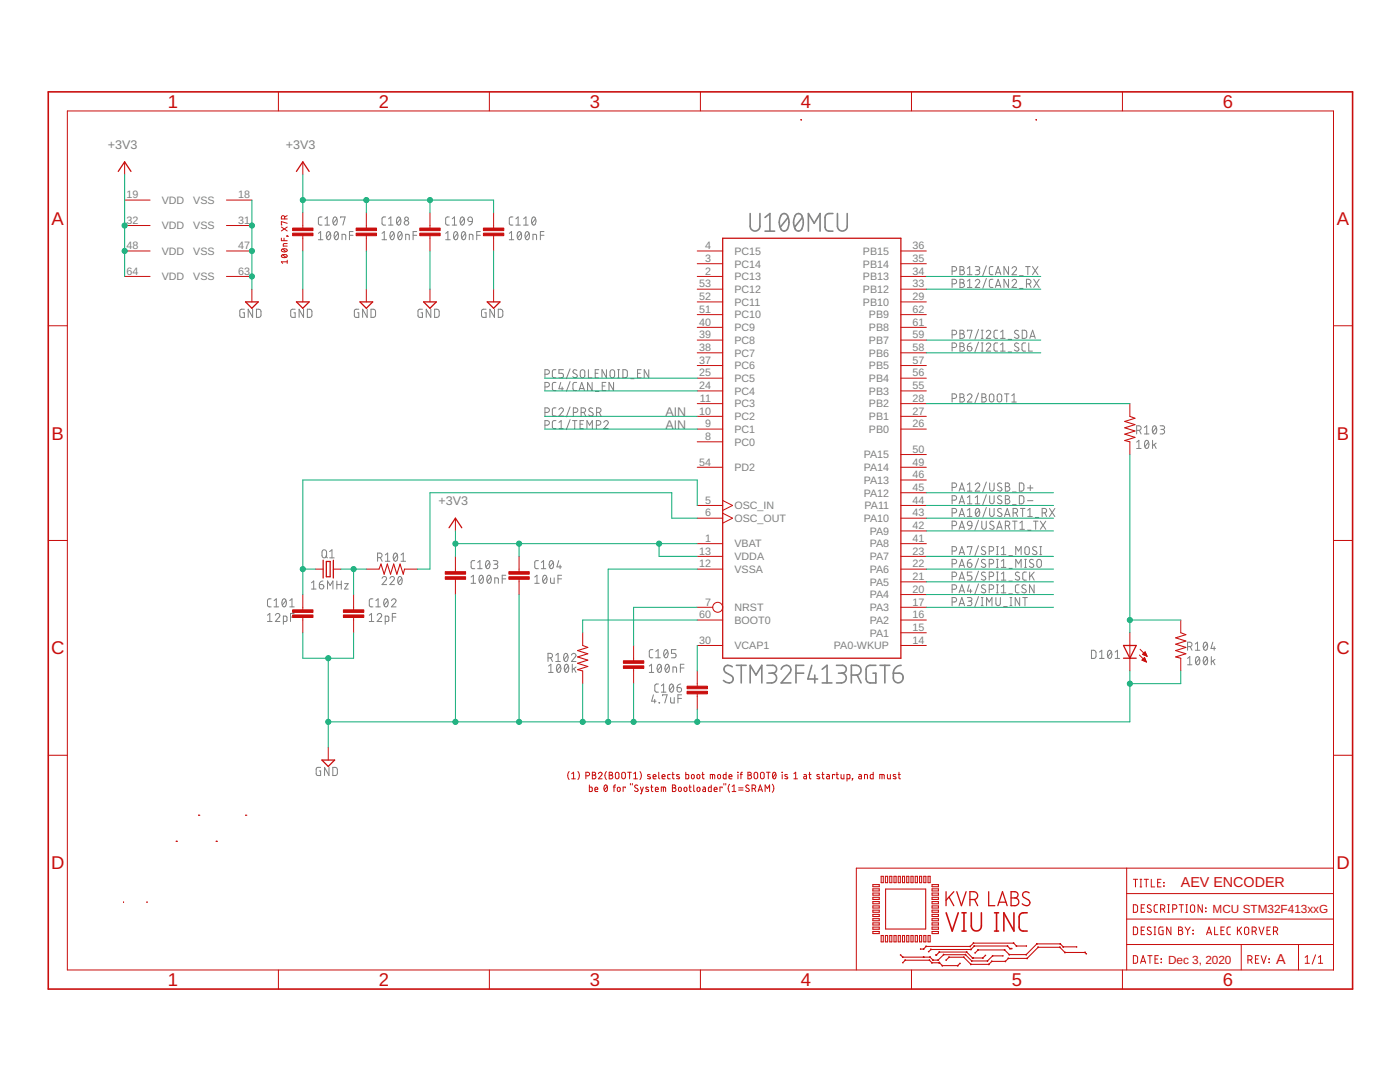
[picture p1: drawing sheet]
<svg xmlns="http://www.w3.org/2000/svg" width="279mm" height="216mm" viewBox="0 0 279 216" stroke-linecap="round" stroke-linejoin="round" font-family="sans-serif">
<defs><g id="words">
<g font-size="3.7" fill="#c90d0c">
<text x="33.5" y="21.5">1</text>
<text x="75.6" y="21.5">2</text>
<text x="117.7" y="21.5">3</text>
<text x="159.8" y="21.5">4</text>
<text x="201.9" y="21.5">5</text>
<text x="244.1" y="21.5">6</text>
<text x="10.3" y="44.9">A</text>
<text x="266.8" y="44.9">A</text>
<text x="10.3" y="87.7">B</text>
<text x="266.8" y="87.7">B</text>
<text x="10.2" y="130.6">C</text>
<text x="266.7" y="130.6">C</text>
<text x="10.2" y="173.4">D</text>
<text x="266.7" y="173.4">D</text>
<text x="33.5" y="196.7">1</text>
<text x="75.6" y="196.7">2</text>
<text x="117.7" y="196.7">3</text>
<text x="159.8" y="196.7">4</text>
<text x="201.9" y="196.7">5</text>
<text x="244.1" y="196.7">6</text>
</g>
<g font-size="2.9" fill="#c90d0c">
<text x="235.7" y="177">AEV ENCODER</text>
<text x="254.7" y="192.3">A</text>
</g>
<g font-size="2.5" fill="#808080">
<text x="21.5" y="29.8">+3V3</text>
<text x="57.1" y="29.8">+3V3</text>
<text x="132.8" y="83.1">AIN</text>
<text x="132.8" y="85.6">AIN</text>
<text x="87.5" y="100.9">+3V3</text>
</g>
<g font-size="2.3" fill="#c90d0c">
<text x="242" y="182.1">MCU STM32F413xxG</text>
<text x="233.1" y="192.3">Dec 3, 2020</text>
</g>
<g font-size="2.1" fill="#808080">
<text x="25.2" y="39.6">19</text>
<text x="32.3" y="40.7">VDD</text>
<text x="38.6" y="40.7">VSS</text>
<text x="47.5" y="39.6">18</text>
<text x="25.2" y="44.6">32</text>
<text x="32.3" y="45.8">VDD</text>
<text x="38.6" y="45.8">VSS</text>
<text x="47.5" y="44.6">31</text>
<text x="25.2" y="49.7">48</text>
<text x="32.3" y="50.8">VDD</text>
<text x="38.6" y="50.8">VSS</text>
<text x="47.5" y="49.7">47</text>
<text x="140.7" y="52.3">3</text>
<text x="140.7" y="49.7">4</text>
<text x="146.6" y="53.4">PC14</text>
<text x="146.6" y="50.8">PC15</text>
<text x="172.2" y="53.4">PB14</text>
<text x="172.2" y="50.8">PB15</text>
<text x="182.1" y="52.3">35</text>
<text x="182.1" y="49.7">36</text>
<text x="25.2" y="54.8">64</text>
<text x="32.3" y="55.9">VDD</text>
<text x="38.6" y="55.9">VSS</text>
<text x="47.5" y="54.8">63</text>
<text x="139.5" y="59.9">52</text>
<text x="139.5" y="57.3">53</text>
<text x="140.7" y="54.8">2</text>
<text x="146.6" y="55.9">PC13</text>
<text x="146.6" y="58.5">PC12</text>
<text x="172.2" y="58.5">PB12</text>
<text x="172.2" y="55.9">PB13</text>
<text x="182.1" y="59.9">29</text>
<text x="182.1" y="57.3">33</text>
<text x="182.1" y="54.8">34</text>
<text x="139.5" y="65">40</text>
<text x="139.5" y="62.4">51</text>
<text x="146.6" y="63.5">PC10</text>
<text x="146.6" y="61">PC11</text>
<text x="172.2" y="61">PB10</text>
<text x="173.4" y="63.5">PB9</text>
<text x="182.1" y="65">61</text>
<text x="182.1" y="62.4">62</text>
<text x="139.5" y="70">38</text>
<text x="139.5" y="67.5">39</text>
<text x="146.6" y="71.2">PC7</text>
<text x="146.6" y="68.6">PC8</text>
<text x="146.6" y="66.1">PC9</text>
<text x="173.4" y="71.2">PB6</text>
<text x="173.4" y="68.6">PB7</text>
<text x="173.4" y="66.1">PB8</text>
<text x="182.1" y="70">58</text>
<text x="182.1" y="67.5">59</text>
<text x="139.5" y="77.7">24</text>
<text x="139.5" y="75.1">25</text>
<text x="139.5" y="72.6">37</text>
<text x="146.6" y="76.2">PC5</text>
<text x="146.6" y="73.7">PC6</text>
<text x="173.4" y="76.2">PB4</text>
<text x="173.4" y="73.7">PB5</text>
<text x="182.1" y="77.7">55</text>
<text x="182.1" y="75.1">56</text>
<text x="182.1" y="72.6">57</text>
<text x="139.5" y="82.7">10</text>
<text x="139.7" y="80.2">11</text>
<text x="146.6" y="83.8">PC2</text>
<text x="146.6" y="81.3">PC3</text>
<text x="146.6" y="78.8">PC4</text>
<text x="173.4" y="83.8">PB1</text>
<text x="173.4" y="81.3">PB2</text>
<text x="173.4" y="78.8">PB3</text>
<text x="182.1" y="82.7">27</text>
<text x="182.1" y="80.2">28</text>
<text x="140.7" y="87.8">8</text>
<text x="140.7" y="85.3">9</text>
<text x="146.6" y="88.9">PC0</text>
<text x="146.6" y="86.4">PC1</text>
<text x="173.4" y="86.4">PB0</text>
<text x="182.1" y="85.3">26</text>
<text x="139.5" y="92.9">54</text>
<text x="146.6" y="94">PD2</text>
<text x="172.4" y="94">PA14</text>
<text x="172.4" y="91.5">PA15</text>
<text x="182.1" y="95.4">46</text>
<text x="182.1" y="92.9">49</text>
<text x="182.1" y="90.3">50</text>
<text x="140.7" y="100.5">5</text>
<text x="146.6" y="101.6">OSC_IN</text>
<text x="172.4" y="96.5">PA13</text>
<text x="172.4" y="99.1">PA12</text>
<text x="172.5" y="101.6">PA11</text>
<text x="182.1" y="100.5">44</text>
<text x="182.1" y="98">45</text>
<text x="140.7" y="103">6</text>
<text x="146.6" y="104.2">OSC_OUT</text>
<text x="172.4" y="104.2">PA10</text>
<text x="173.6" y="106.7">PA9</text>
<text x="182.1" y="105.6">42</text>
<text x="182.1" y="103">43</text>
<text x="139.5" y="110.7">13</text>
<text x="139.5" y="113.2">12</text>
<text x="140.7" y="108.1">1</text>
<text x="146.6" y="111.8">VDDA</text>
<text x="146.6" y="109.2">VBAT</text>
<text x="173.6" y="111.8">PA7</text>
<text x="173.6" y="109.2">PA8</text>
<text x="182.1" y="113.2">22</text>
<text x="182.1" y="110.7">23</text>
<text x="182.1" y="108.1">41</text>
<text x="146.6" y="114.3">VSSA</text>
<text x="173.6" y="119.4">PA4</text>
<text x="173.6" y="116.9">PA5</text>
<text x="173.6" y="114.3">PA6</text>
<text x="182.1" y="118.3">20</text>
<text x="182.1" y="115.7">21</text>
<text x="139.5" y="123.4">60</text>
<text x="140.7" y="120.8">7</text>
<text x="146.6" y="124.5">BOOT0</text>
<text x="146.6" y="121.9">NRST</text>
<text x="173.6" y="124.5">PA2</text>
<text x="173.6" y="121.9">PA3</text>
<text x="182.1" y="125.9">15</text>
<text x="182.1" y="123.4">16</text>
<text x="182.1" y="120.8">17</text>
<text x="139.5" y="128.4">30</text>
<text x="146.6" y="129.6">VCAP1</text>
<text x="166.4" y="129.6">PA0-WKUP</text>
<text x="173.6" y="127">PA1</text>
<text x="182.1" y="128.4">14</text>
</g>
</g></defs>
<g fill="none" stroke="#808080" stroke-width=".2">
<path d="M63.5 46.6l.5-.4v1.6M63.5 47.8h1M64.3 43.3l-.7 .1-.1 .3 .1 1 .2 .2h.5M64.9 44.9h.9M64.9 43.7l.4-.4v1.6M65.3 46.3l.3-.1a.95 .95 0 0 1 0 1.6 1.02 1.02 0 0 1-.3-1.5zM65.9 46.6l-.7 .9M66.6 43.4l.3-.1a.97 .97 0 0 1 0 1.6 1 1 0 0 1-.3-1.5zM66.9 46.3l.2-.1a.97 .97 0 0 1 0 1.6 .98 .98 0 0 1-.2-1.5zM67.2 43.7l-.7 .9M67.5 46.6l-.7 .9M68 43.5v-.2h.9l-.5 1.6"/>
<path d="M68.3 47.8v-1l.7 .1v.9M69.7 46.9h.8M70.5 46.2h-.8v1.6M76.2 47.8h1M76.2 46.6l.5-.4v1.6M77 43.3l-.7 .1-.1 .3 .1 1 .2 .2h.5M77.6 44.9h.8M77.6 43.7l.4-.4v1.6M78 46.3l.3-.1a.95 .95 0 0 1 0 1.6 1.02 1.02 0 0 1-.3-1.5zM78.6 46.6l-.7 .9M79.3 43.4l.3-.1a.97 .97 0 0 1 0 1.6 1 1 0 0 1-.3-1.5zM79.6 46.3l.2-.1a.97 .97 0 0 1 0 1.6 1 1 0 0 1-.2-1.5z"/>
<path d="M79.9 43.7l-.7 .9M80.2 46.6l-.7 .9M81 47.8v-1l.7 .1v.9M82.4 46.9h.8M83.2 46.2h-.8v1.6M88.9 47.8h1M88.9 46.6l.5-.4v1.6M89.7 43.3h-.5l-.3 .4 .1 1 .2 .2h.5M90.3 44.9h.8M90.3 43.7l.4-.4v1.6M90.7 46.3l.3-.1a.97 .97 0 0 1 0 1.6 1 1 0 0 1-.3-1.5zM91.3 46.6l-.7 .9"/>
<path d="M92 43.4l.3-.1a.97 .97 0 0 1 0 1.6 1 1 0 0 1-.3-1.5zM92.3 46.3l.2-.1a.97 .97 0 0 1 0 1.6 1 1 0 0 1-.2-1.5zM92.6 43.7l-.7 .9M92.9 46.6l-.7 .9M93.5 43.4l.3-.1 .3 .1 .2 .8-.8-.1-.1-.3zM93.7 47.8v-1l.7 .1v.9M94.3 44.2l-.3 .6-.4 .1M95.1 46.9h.8M95.9 46.2h-.8v1.6M101.6 46.6l.5-.4v1.6M101.6 47.8h.9M102.4 43.3h-.5l-.3 .4 .1 1 .2 .2h.5"/>
<path d="M103 44.9h.8M103 43.7l.4-.4v1.6M103.4 46.3l.3-.1a.97 .97 0 0 1 0 1.6 1 1 0 0 1-.3-1.5zM104 46.6l-.7 .9M104.5 44.9h.9M104.5 43.7l.5-.4v1.6M105 46.3l.2-.1a.97 .97 0 0 1 0 1.6 1 1 0 0 1-.2-1.5zM105.6 46.6l-.7 .9M106.3 43.4l.2-.1a.97 .97 0 0 1 0 1.6 1 1 0 0 1-.2-1.5zM106.4 47.8v-1l.7 .1v.9M106.9 43.7l-.7 .9M107.8 46.9h.8"/>
<path d="M108.6 46.2h-.8v1.6M190 56.6h.5a.46 .46 0 0 0 .4-.4 .46 .46 0 0 0-.4-.5h-.5v1.7M190 54.1h.5a.46 .46 0 0 0 .4-.5 .46 .46 0 0 0-.4-.4h-.5v1.6M191.6 55.7h.4a.36 .36 0 0 1 .4 .4 .36 .36 0 0 1-.4 .4 .46 .46 0 0 1 .5 .4 .46 .46 0 0 1-.5 .5h-.4zM191.6 53.2h.4a.36 .36 0 0 1 .4 .4 .36 .36 0 0 1-.4 .3 .46 .46 0 0 1 .5 .5 .46 .46 0 0 1-.5 .4h-.4zM191.6 56.5h.4M191.6 53.9h.4M193.1 57.4h.9M193.1 56.1l.4-.4v1.7M193.1 53.6l.4-.4v1.6M193.1 54.8h.9M194.6 56.1a.44 .44 0 0 1 .7-.3 .44 .44 0 0 1 .1 .7l-.8 .9h.9"/>
<path d="M194.6 53.2h.6a.36 .36 0 0 1 .3 .4 .36 .36 0 0 1-.3 .3h-.4M195.1 53.9a.46 .46 0 0 1 .4 .5 .46 .46 0 0 1-.4 .4h-.5M196.8 55.6l-.7 2M196.8 53l-.7 2M198.2 55.7l-.5 .1-.3 .3 .1 1 .2 .2 .5 .1M198.2 53.2h-.5l-.3 .4 .1 1 .2 .2h.5M198.6 57.4l.6-1.7 .5 1.7M198.6 54.8l.6-1.6 .5 1.6M198.8 57h.8M198.8 54.4h.8M201.3 53.2v1.6l-.9-1.6v1.6M201.3 55.7v1.7l-.9-1.7v1.7"/>
<path d="M202 56.1a.44 .44 0 0 1 .6-.3 .44 .44 0 0 1 .1 .7l-.7 .9h.9M202 53.6a.44 .44 0 0 1 .6-.4 .44 .44 0 0 1 .1 .7l-.7 .9h.9M203.5 57.6h.7M203.5 55h.7M204.7 53.2h.9M204.9 56.6h.4a.46 .46 0 0 0 .5-.4 .46 .46 0 0 0-.5-.5h-.4v1.7M205.1 53.2v1.6M205.4 56.6l.4 .8M206.1 53.2l1 1.6M206.3 55.7l1.1 1.7M207.1 53.2l-1 1.6M207.4 55.7l-1.1 1.7"/>
<path d="M48.8 61.7h-.6l-.3 .2v1.1l.2 .3h.7v-.9h-.3M50.4 61.7v1.6l-.9-1.6v1.6M51.2 61.7h.6l.2 .3 .1 .9-.3 .4h-.6zM58.9 61.7h-.5l-.4 .2v1.1l.2 .3h.7v-.9h-.2M60.6 61.7v1.6l-.9-1.6v1.6M61.3 61.7h.7l.2 .3 .1 .9-.3 .4h-.7zM71.6 61.7h-.5l-.4 .2v1.1l.2 .3h.7v-.9h-.2M73.3 61.7v1.6l-.9-1.6v1.6M74 61.7h.7l.2 .3 .1 .9-.3 .4h-.7zM84.3 61.7h-.5l-.4 .2v1.1l.2 .3h.7v-.9h-.3M86 61.7v1.6l-.9-1.6v1.6M86.7 61.7h.7l.2 .3 .1 .9-.3 .4h-.7z"/>
<path d="M97 61.7h-.5l-.4 .2v1.1l.2 .3h.7v-.9h-.3M98.7 61.7v1.6l-.9-1.6v1.6M99.4 61.7h.7l.2 .3a1.33 1.33 0 0 1-.1 1.2l-.8 .1zM108.8 74.7h.4a.46 .46 0 0 0 .4-.5 .46 .46 0 0 0-.4-.4h-.4v1.6M108.8 77.2h.4a.46 .46 0 0 0 .4-.4 .46 .46 0 0 0-.4-.5h-.4v1.6M111 73.8h-.6l-.2 .3 .1 1.1 .1 .2h.6M111 76.3h-.6l-.2 .4 .1 1 .1 .2h.6M111.9 76.3l-.4 1.3h.9M112.2 77.2v.7M112.4 73.8h-.9v.7h.6a.46 .46 0 0 1 .3 .4 .46 .46 0 0 1-.3 .5h-.6M113.8 73.6l-.8 2M113.8 76.1l-.8 2"/>
<path d="M115.1 76.3h-.5l-.3 .4 .1 1.1 .7 .1M115.1 73.9l-.2-.1a.37 .37 0 0 0-.5 .1 .37 .37 0 0 0 .1 .5l.5 .3a.4 .4 0 0 1 .1 .6 .4 .4 0 0 1-.6 0l-.2-.1M115.6 77.9l.5-1.6 .5 1.6M115.7 77.5h.8M116 73.9l.3-.1 .3 .1 .1 1.1a.46 .46 0 0 1-.4 .4 .46 .46 0 0 1-.5-.4v-.8zM117.4 73.8v1.6h.8M118.2 76.3v1.6l-.9-1.6v1.6M118.8 74.5h.5M118.8 78.1h.7M119.5 73.8h-.7v1.6h.7M120.2 77h.5M120.9 76.3h-.7v1.6h.7"/>
<path d="M121 73.8v1.6l-.9-1.6v1.6M121.9 73.9l.3-.1 .3 .1a1.33 1.33 0 0 1 .1 1.2l-.4 .3-.3-.1-.1-.3zM122.4 76.3v1.6l-.9-1.6v1.6M123.3 73.8h.3M123.3 75.4h.3M123.4 73.8v1.6M124.3 73.8h.6l.3 .2v1.1l-.3 .3h-.6zM125.9 75.6h.7M127.2 74.5h.6M128 73.8h-.8v1.6h.8M129.5 73.8v1.6l-.9-1.6v1.6M190 69.3h.5a.46 .46 0 0 0 .4-.4 .46 .46 0 0 0-.4-.5h-.5v1.7"/>
<path d="M190 66.8h.5a.46 .46 0 0 0 .4-.5 .46 .46 0 0 0-.4-.4h-.5v1.6M190 79.5h.5a.46 .46 0 0 0 .4-.5 .46 .46 0 0 0-.4-.4h-.5v1.6M191.6 68.4h.4a.36 .36 0 0 1 .4 .4 .36 .36 0 0 1-.4 .4 .46 .46 0 0 1 .5 .4 .46 .46 0 0 1-.5 .5h-.4zM191.6 65.9h.4a.36 .36 0 0 1 .4 .4 .36 .36 0 0 1-.4 .3 .46 .46 0 0 1 .5 .5 .46 .46 0 0 1-.5 .4h-.4zM191.6 78.6h.4a.36 .36 0 0 1 .4 .4 .36 .36 0 0 1-.4 .3 .46 .46 0 0 1 .5 .5 .46 .46 0 0 1-.5 .4h-.4zM191.6 69.2h.4M191.6 66.6h.4M191.6 79.3h.4M193.1 69.2h.5a.45 .45 0 0 1 .4 .5 .45 .45 0 0 1-.5 .4 .45 .45 0 0 1-.4-.5zM193.1 79a.45 .45 0 0 1 .6-.4 .45 .45 0 0 1 .1 .7l-.7 .9h.9M193.1 66.1v-.2h.9l-.5 1.6M193.8 68.4l-.6 .3-.1 .5"/>
<path d="M195.3 68.3l-.7 1.9M195.3 65.7l-.7 2M195.3 78.4l-.7 2M195.8 68.4h.4M195.8 70.1h.4M195.8 65.9h.4M195.8 67.5h.4M196 78.6h.4a.36 .36 0 0 1 .4 .4 .36 .36 0 0 1-.4 .3 .46 .46 0 0 1 .5 .5 .46 .46 0 0 1-.5 .4h-.4zM196 79.3h.4M196 65.9v1.6M196 68.4v1.7M196.8 68.8a.44 .44 0 0 1 .6-.3 .44 .44 0 0 1 .2 .7l-.8 .9h.9"/>
<path d="M196.8 66.3a.44 .44 0 0 1 .6-.4 .44 .44 0 0 1 .2 .7l-.8 .9h.9M197.6 78.7l.3-.1 .3 .1a1.33 1.33 0 0 1 .1 1.2l-.4 .3-.3-.1-.2-.3zM199.1 68.4l-.5 .1-.2 .3v1l.2 .2 .5 .1M199.1 65.9h-.5l-.2 .4v1l.2 .2h.5M199.1 78.7l.4-.1 .3 .1a1.33 1.33 0 0 1 .1 1.2l-.4 .3-.4-.1-.1-.3zM199.7 70.1h.9M199.7 68.8l.4-.4v1.7M199.7 66.3l.4-.4v1.6M199.7 67.5h.9M200.5 78.6h.9M200.9 78.6v1.6M201.2 70.2h.7"/>
<path d="M201.2 67.7h.7M201.9 79l.5-.4v1.6M203.3 68.6l-.2-.1a.38 .38 0 0 0-.5 .1 .38 .38 0 0 0 .1 .5l.5 .3a.4 .4 0 0 1 0 .6 .4 .4 0 0 1-.6 0l-.2-.2M203.3 66l-.2-.1a.38 .38 0 0 0-.5 .2 .38 .38 0 0 0 .1 .5l.5 .2a.4 .4 0 0 1 0 .7 .4 .4 0 0 1-.6-.1l-.2-.1M204 65.9h.6l.3 .3v.9l-.3 .4h-.6zM204.7 68.4l-.5 .1-.2 .3v1l.2 .2 .5 .1M205.3 68.4v1.7h.7M205.5 67.5l.6-1.6 .5 1.6M205.7 67.1h.8M108.8 84.8h.4a.46 .46 0 0 0 .4-.4 .46 .46 0 0 0-.4-.5h-.4v1.7M108.8 82.3h.4a.46 .46 0 0 0 .4-.5 .46 .46 0 0 0-.4-.4h-.4v1.6M111 83.9h-.6l-.2 .4 .1 1 .1 .2 .6 .1"/>
<path d="M111 81.4h-.6l-.2 .3 .1 1.1 .1 .2h.6M111.5 81.7a.44 .44 0 0 1 .7-.3 .44 .44 0 0 1 .1 .7l-.8 .9h.9M111.5 85.6h.9M111.5 84.3l.5-.4v1.7M113.8 83.7l-.8 2M113.8 81.2l-.8 2M114.3 83.9h.8M114.4 82.3h.5a.46 .46 0 0 0 .4-.5 .46 .46 0 0 0-.4-.4h-.5v1.6M114.7 83.9v1.7M115.8 84.6h.5M116 82.3h.4a.46 .46 0 0 0 .5-.5 .46 .46 0 0 0-.5-.4h-.4v1.6M116.5 83.9h-.7v1.7h.7"/>
<path d="M116.5 82.3l.4 .7M117.1 85.6v-1.7l.6 .9 .5-.9v1.7M118.3 81.5l-.5-.1-.3 .3 .1 .3 .6 .3a.38 .38 0 0 1 .1 .6 .38 .38 0 0 1-.5 .1l-.3-.2M119 84.8h.5a.46 .46 0 0 0 .4-.4 .46 .46 0 0 0-.4-.5h-.5v1.7M119.1 82.3h.4a.46 .46 0 0 0 .5-.5 .46 .46 0 0 0-.5-.4h-.4v1.6M119.6 82.3l.4 .7M120.5 84.3a.44 .44 0 0 1 .6-.4 .44 .44 0 0 1 .2 .7l-.8 1h.9M190 97.3h.5a.44 .44 0 0 0 .4-.5 .44 .44 0 0 0-.4-.4h-.5v1.6M190 99.8h.5a.44 .44 0 0 0 .4-.4 .44 .44 0 0 0-.4-.5h-.5v1.6M191.4 98l.6-1.6 .5 1.6M191.6 97.6h.8M193.1 96.7l.4-.3v1.6"/>
<path d="M193.1 99.3l.4-.4v1.6M193.1 98h.9M194.6 96.7a.44 .44 0 0 1 .7-.3 .44 .44 0 0 1 .1 .7l-.8 .9h.9M194.6 99.3l.5-.4v1.6M196.8 96.2l-.7 2M196.8 98.7l-.7 2M197.5 96.4v1.1a.44 .44 0 0 0 .5 .5 .44 .44 0 0 0 .4-.5v-1.1M197.5 98.9v1.2a.44 .44 0 0 0 .5 .4 .44 .44 0 0 0 .4-.4v-1.2M199.9 96.5a.42 .42 0 0 0-.6-.1 .42 .42 0 0 0-.1 .6l.6 .3a.4 .4 0 0 1 0 .6 .4 .4 0 0 1-.6 0l-.1-.1M199.9 99a.42 .42 0 0 0-.6-.1 .42 .42 0 0 0-.1 .6l.6 .4a.4 .4 0 0 1 0 .6 .4 .4 0 0 1-.6-.1l-.1-.1M200.6 96.4h.5a.36 .36 0 0 1 .4 .3 .36 .36 0 0 1-.4 .4 .46 .46 0 0 1 .4 .4 .46 .46 0 0 1-.4 .5h-.5zM200.6 98.9h.5a.36 .36 0 0 1 .4 .4 .36 .36 0 0 1-.4 .3 .46 .46 0 0 1 .4 .5 .46 .46 0 0 1-.4 .4h-.5z"/>
<path d="M200.6 97.1h.5M200.6 99.6h.5M201.9 80.2h.9M202.1 98.2h.7M203.4 96.4h.7l.2 .2v.9l-.2 .5h-.7zM203.4 98.9h.7l.2 .3v.9l-.2 .4h-.7zM205.1 97.4h1M205.1 99.9h1M205.6 96.8v1.1M226.8 85.9h.5a.46 .46 0 0 0 .4-.5 .46 .46 0 0 0-.4-.4h-.5v1.6M226.8 88.2l.5-.3v1.6M226.8 89.5h.9"/>
<path d="M227.4 85.9l.3 .7M228.4 85.3l.5-.3v1.6M228.4 86.6h.9M228.6 88l.3-.1a.97 .97 0 0 1 0 1.6 1.02 1.02 0 0 1-.3-1.5zM229.2 88.2l-.7 .9M230 87.9v1.6M230.2 85.1l.2-.1a.95 .95 0 0 1 0 1.6 1.04 1.04 0 0 1-.2-1.5zM230.3 88.7l.4 .8M230.7 88.4l-.7 .5M230.8 85.3l-.8 .9M231.5 85h.6a.36 .36 0 0 1 .3 .3 .36 .36 0 0 1-.3 .4h-.4M232 85.7a.46 .46 0 0 1 .4 .4 .46 .46 0 0 1-.4 .5h-.5"/>
<path d="M54.1 119.5h-.5l-.2 .3v1.1l.2 .2h.5M54.7 119.8l.4-.3v1.6M56.5 119.6l.2-.1a.95 .95 0 0 1 0 1.6 .98 .98 0 0 1-.2-1.5zM57.1 119.8l-.8 .9M57.8 119.8l.5-.3v1.6M62.2 116.3l.4-.4v1.6M62.2 117.5h.9M63.7 116.6h.6a.45 .45 0 0 1 .3 .5 .45 .45 0 0 1-.4 .4 .45 .45 0 0 1-.5-.4zM64.4 109.8l.3-.1 .3 .1 .2 .4v.7a.46 .46 0 0 1-.5 .4 .46 .46 0 0 1-.4-.4zM64.5 115.9l-.5 .2-.3 .5M65 111l.3 .3M65.4 117.5v-1.6l.5 .9 .5-.9v1.6"/>
<path d="M65.8 110.1l.5-.4v1.6M65.8 111.3h.9M67.2 116.6h.9M67.2 115.9v1.6M68.1 115.9v1.6M68.8 116.5h.7l-.7 1h.7M74.4 119.5h-.5l-.2 .3v1.1l.2 .2h.5M75 119.8l.5-.3v1.6M75.4 111.3h.4a.46 .46 0 0 0 .5-.5 .46 .46 0 0 0-.5-.4h-.4v1.6M75.9 111.3l.4 .7M76.2 115.4a.44 .44 0 0 1 .7-.4 .44 .44 0 0 1 .1 .8l-.8 .8h1M76.8 119.6l.2-.1a.95 .95 0 0 1 0 1.6 1 1 0 0 1-.2-1.5z"/>
<path d="M76.9 110.7l.5-.3v1.6M76.9 112h.9M77.4 119.8l-.7 .9M77.8 115.4a.44 .44 0 0 1 .6-.4 .44 .44 0 0 1 .2 .8l-.8 .8h.9M78.1 119.8a.45 .45 0 0 1 .7-.3 .45 .45 0 0 1 .1 .7l-.8 .9h.9M78.7 110.5l.2-.1a.97 .97 0 0 1 0 1.6 1.03 1.03 0 0 1-.2-1.5zM79.3 110.7l-.7 .9M79.6 115.1l.2-.1a.95 .95 0 0 1 0 1.6 1 1 0 0 1-.2-1.5zM80 112h.9M80 110.7l.5-.3v1.6M80.2 115.4l-.7 .9M94 115.1l.5-.3v1.6"/>
<path d="M94 116.4h.9M94.7 111.9h-.5l-.2 .3v1.1l.2 .2h.5M95.3 113.5h.9M95.3 112.2l.5-.3v1.6M95.8 114.9l.2-.1a.95 .95 0 0 1 0 1.6 1 1 0 0 1-.2-1.5zM96.4 115.1l-.7 .9M97.1 112l.2-.1a.95 .95 0 0 1 0 1.6 1 1 0 0 1-.2-1.5zM97.3 114.9l.3-.1a.95 .95 0 0 1 0 1.6 1 1 0 0 1-.3-1.5zM97.7 112.2l-.7 .9M98 115.1l-.8 .9M98.4 111.9h.6a.36 .36 0 0 1 .4 .3 .36 .36 0 0 1-.4 .4h-.4M98.7 116.4v-1.1l.7 .2 .1 .9"/>
<path d="M98.9 112.6a.44 .44 0 0 1 .5 .4 .44 .44 0 0 1-.5 .5h-.5M100.2 115.5h.7M100.9 114.8h-.7v1.6M106.7 116.4h.9M106.7 115.1l.5-.3v1.6M107.4 111.9h-.5l-.2 .3v1.1l.2 .2h.5M108 113.5h.9M108 112.2l.5-.3v1.6M108.5 114.9l.2-.1a.95 .95 0 0 1 0 1.6 1 1 0 0 1-.2-1.5zM109.1 115.1l-.7 .9M109.8 112l.2-.1a.95 .95 0 0 1 0 1.6 1 1 0 0 1-.2-1.5zM109.9 115.3v.9l.3 .2h.4v-1.1"/>
<path d="M110.4 112.2l-.7 .9M111.4 115.5h.7M111.5 111.9l-.4 1.2h1M111.8 112.8v.7M112.1 114.8h-.7v1.6M190 110h.5a.44 .44 0 0 0 .4-.5 .44 .44 0 0 0-.4-.4h-.5v1.6M190 112.5h.5a.44 .44 0 0 0 .4-.4 .44 .44 0 0 0-.4-.5h-.5v1.6M190 115h.5a.44 .44 0 0 0 .4-.4 .44 .44 0 0 0-.4-.4h-.5v1.6M190 102.3h.5a.44 .44 0 0 0 .4-.4 .44 .44 0 0 0-.4-.4h-.5v1.6M190 117.6h.5a.44 .44 0 0 0 .4-.5 .44 .44 0 0 0-.4-.4h-.5v1.6M190 104.9h.5a.44 .44 0 0 0 .4-.5 .44 .44 0 0 0-.4-.4h-.5v1.6M191.4 110.7l.6-1.6 .5 1.6"/>
<path d="M191.4 113.2l.6-1.6 .5 1.6M191.4 115.8l.6-1.6 .5 1.6M191.4 100.5l.6-1.6 .5 1.6M191.4 103.1l.6-1.6 .5 1.6M191.4 118.3l.6-1.6 .5 1.6M191.4 105.6l.6-1.6 .5 1.6M191.6 110.3h.8M191.6 112.8h.8M191.6 115.4h.8M191.6 100.1h.8M191.6 102.7h.8M191.6 117.9h.8"/>
<path d="M191.6 105.2h.8M193.1 112.3h.5a.45 .45 0 0 1 .4 .5 .45 .45 0 0 1-.5 .4 .45 .45 0 0 1-.4-.4zM193.1 119.2h.5a.36 .36 0 0 1 .4 .4 .36 .36 0 0 1-.4 .4h-.3M193.1 109.2v-.1h.9l-.5 1.6M193.1 101.8l.4-.3v1.6M193.1 100.5h.9M193.1 103.1h.9M193.2 104.1l.3-.1 .3 .1 .2 .8-.8-.1-.1-.4zM193.4 116.7l-.3 1.2h.9M193.5 120a.44 .44 0 0 1 .5 .4 .44 .44 0 0 1-.5 .4h-.4M193.7 117.6v.7M193.8 111.6l-.4 .1-.3 .6"/>
<path d="M194 114.2h-.9v.7h.5a.45 .45 0 0 1 .4 .4 .45 .45 0 0 1-.4 .5h-.5M194 104.9l-.3 .6-.4 .1M194.6 100.5h.9M194.8 101.6l.3-.1a.95 .95 0 0 1 0 1.6 1.06 1.06 0 0 1-.3-1.5zM195.3 108.9l-.7 2M195.3 111.4l-.7 2M195.3 114l-.7 2M195.3 119l-.7 2M195.3 116.5l-.7 2M195.3 103.8l-.7 2M195.5 101.8l-.8 .9M195.8 119.2h.4"/>
<path d="M195.9 104v1.2a.44 .44 0 0 0 .5 .4 .44 .44 0 0 0 .4-.4v-1.2M196 119.2v1.6M196.6 109.2a.41 .41 0 0 0-.6-.1 .41 .41 0 0 0 0 .6l.6 .3a.44 .44 0 0 1-.1 .7 .44 .44 0 0 1-.7-.2M196.6 111.7a.41 .41 0 0 0-.6 0 .41 .41 0 0 0 0 .6l.6 .2a.44 .44 0 0 1-.1 .7 .44 .44 0 0 1-.7-.2M196.6 114.3a.41 .41 0 0 0-.6-.1 .41 .41 0 0 0 0 .6l.6 .3a.44 .44 0 0 1-.1 .7 .44 .44 0 0 1-.7-.3M196.6 116.8a.41 .41 0 0 0-.6 0 .41 .41 0 0 0 0 .6l.6 .2a.44 .44 0 0 1-.1 .7 .44 .44 0 0 1-.7-.2M196.8 101.3l-.7 2M197.4 110h.5a.44 .44 0 0 0 .4-.5 .44 .44 0 0 0-.4-.4h-.5v1.6M197.4 112.5h.5a.44 .44 0 0 0 .4-.4 .44 .44 0 0 0-.4-.5h-.5v1.6M197.4 115h.5a.44 .44 0 0 0 .4-.4 .44 .44 0 0 0-.4-.4h-.5v1.6M197.4 117.6h.5a.44 .44 0 0 0 .4-.5 .44 .44 0 0 0-.4-.4h-.5v1.6M197.5 101.5v1.1a.44 .44 0 0 0 .5 .5 .44 .44 0 0 0 .4-.5v-1.1"/>
<path d="M198.3 104.1a.41 .41 0 0 0-.6 0 .41 .41 0 0 0 0 .6l.5 .2a.41 .41 0 0 1 .1 .7 .41 .41 0 0 1-.6-.1l-.2-.1M198.8 119.2v1.2a.44 .44 0 0 0 .4 .4 .44 .44 0 0 0 .4-.4v-1.2M198.9 109.1h.3M198.9 110.7h.3M198.9 111.6h.3M198.9 113.2h.3M198.9 114.2h.3M198.9 115.8h.3M198.9 116.7h.3M198.9 118.3h.3M198.9 105.6l.6-1.6 .5 1.6M199.1 109.1v1.6"/>
<path d="M199.1 111.6v1.6M199.1 114.2v1.6M199.1 116.7v1.6M199.1 105.2h.8M199.8 110.7h.9M199.8 109.4l.5-.3v1.6M199.8 112l.5-.4v1.6M199.8 114.5l.5-.3v1.6M199.8 117.1l.5-.4v1.6M199.8 113.2h.9M199.8 115.8h.9M199.8 118.3h.9"/>
<path d="M199.9 101.6a.42 .42 0 0 0-.6-.1 .42 .42 0 0 0-.1 .5l.6 .4a.4 .4 0 0 1 0 .6 .4 .4 0 0 1-.6 0l-.1-.2M200.5 103.1l.5-1.6 .6 1.6M200.6 102.7h.8M200.6 104.9h.5a.44 .44 0 0 0 .4-.5 .44 .44 0 0 0-.4-.4h-.5v1.6M201.2 104.9l.3 .7M201.3 110.9h.8M201.3 113.4h.8M201.3 116h.8M201.3 118.5h.8M201.6 119.2h.3M201.8 119.2v1.6M202.1 100.7h.7"/>
<path d="M202.1 104h.9M202.2 102.3h.4a.44 .44 0 0 0 .5-.4 .44 .44 0 0 0-.5-.4h-.4v1.6M202.5 104v1.6M202.7 110.7v-1.6l.6 .9 .5-.9v1.6M202.7 113.2v-1.6l.6 .9 .5-.9v1.6M202.7 102.3l.4 .8M203.4 116.7h-.5l-.3 .4 .1 1 .2 .2h.5M203.4 114.3a.41 .41 0 0 0-.6-.1 .41 .41 0 0 0 0 .6l.5 .3a.44 .44 0 0 1 0 .7 .44 .44 0 0 1-.7-.3M203.5 119.2v1.6l-.9-1.6v1.6M203.5 104.4l.5-.4v1.6M203.5 105.6h.9M203.6 101.5h1"/>
<path d="M204.1 101.5v1.6M204.1 119.2h.9M204.5 111.6h.4M204.5 113.2h.4M204.6 119.2v1.6M204.7 109.2l.3-.1 .3 .1 .1 1a.44 .44 0 0 1-.4 .5 .44 .44 0 0 1-.5-.5zM204.7 111.6v1.6M204.7 116.8l-.5-.1-.3 .4 .1 .2 .6 .3a.38 .38 0 0 1 .2 .5 .38 .38 0 0 1-.6 .2l-.3-.2M204.8 114.2h-.5l-.2 .3v1l.2 .2 .5 .1M205 105.8h.8M205.1 103.1h.9M205.1 101.8l.4-.3v1.6"/>
<path d="M205.5 114.2v1.6M205.8 114.8l.6 1M206.2 111.7a.41 .41 0 0 0-.6 0 .41 .41 0 0 0 0 .6l.5 .2a.44 .44 0 0 1 0 .7 .44 .44 0 0 1-.7-.2M206.2 104h1M206.4 116.7v1.6l-.9-1.6v1.6M206.4 114.2l-.9 .9M206.6 103.3h.7M206.7 104v1.6M206.9 109.2a.42 .42 0 0 0-.6-.1 .42 .42 0 0 0-.1 .6l.6 .3a.38 .38 0 0 1 .1 .5 .38 .38 0 0 1-.5 .2l-.4-.2M207.1 111.7l.3-.1 .3 .1 .1 .4v.7a.46 .46 0 0 1-.4 .4 .46 .46 0 0 1-.5-.4zM207.5 109.1h.4M207.5 110.7h.4"/>
<path d="M207.6 104l1.1 1.6M207.7 109.1v1.6M208 102.3h.4a.44 .44 0 0 0 .5-.4 .44 .44 0 0 0-.5-.4h-.4v1.6M208.5 102.3l.4 .8M208.7 104l-1.1 1.6M209.4 101.5l1.1 1.6M210.5 101.5l-1.1 1.6M53.4 122.8l.4-.4v1.6M53.4 124h.9M54.7 121.1h.9M54.9 122.8a.44 .44 0 0 1 .7-.4 .44 .44 0 0 1 .1 .7l-.8 .9h1M56.6 124h.5l.2-.2-.2-.8-.5-.1v1.7"/>
<path d="M57.8 121.1h.9M58 123.1h.7M58.7 122.4h-.7v1.6M73.7 124h.9M73.7 122.8l.4-.4v1.6M75 121.1h.9M75.3 122.8a.44 .44 0 0 1 .6-.4 .44 .44 0 0 1 .1 .7l-.7 .9h.9M76.9 124h.5l.2-.2-.1-.8-.6-.1v1.7M78.3 123.1h.7M79 122.4h-.7v1.6M109.4 131.3h.4a.46 .46 0 0 0 .5-.5 .46 .46 0 0 0-.5-.4h-.4v1.6M109.5 132.9l.4-.4v1.7"/>
<path d="M109.5 134.2h.9M109.9 131.3l.4 .7M110.9 130.7l.5-.3v1.6M110.9 132h.9M111.3 132.7l.2-.2a.95 .95 0 0 1 0 1.7 1.04 1.04 0 0 1-.2-1.5zM111.9 132.9l-.8 .9M112.7 130.5l.2-.1a.95 .95 0 0 1 0 1.6 1.04 1.04 0 0 1-.2-1.5zM112.8 132.7l.3-.2a.95 .95 0 0 1 0 1.7 1.04 1.04 0 0 1-.3-1.5zM113.3 130.7l-.7 .9M113.4 132.9l-.7 .9M114 130.7a.44 .44 0 0 1 .7-.3 .44 .44 0 0 1 .1 .7l-.8 .9h1M114.2 132.5v1.7"/>
<path d="M114.5 133.4l.5 .8M115 133.1l-.8 .5M129.6 134.2h.9M129.6 132.9l.4-.4v1.7M130.3 129.6l-.5 .1-.2 .3v1l.2 .2 .5 .1M130.4 138.6l-.4 1.3h.9M130.7 139.6v.7M130.9 131.3h.9M130.9 130l.4-.4v1.7M131.3 132.7l.3-.2a.97 .97 0 0 1 0 1.7 1.02 1.02 0 0 1-.3-1.5zM131.4 136.5h-.5l-.2 .3v1.1l.2 .2h.5M132 132.9l-.8 .9"/>
<path d="M132 138.1h.9M132 136.8l.4-.3v1.6M132.2 138.8v-.2h.9l-.4 1.7M132.7 129.8l.2-.2a.95 .95 0 0 1 0 1.7 1.02 1.02 0 0 1-.2-1.5zM132.9 132.7l.3-.2a.97 .97 0 0 1 0 1.7 1.02 1.02 0 0 1-.3-1.5zM133.3 130l-.8 .9M133.5 132.9l-.7 .9M133.8 136.6l.2-.1a.95 .95 0 0 1 0 1.6 1 1 0 0 1-.2-1.5zM133.8 139.2v.9l.3 .2h.5v-1.1M134.3 134.2v-1.1l.7 .1v1M134.4 136.8l-.8 1M134.9 129.6h-.9v.8h.6a.45 .45 0 0 1 .3 .4 .45 .45 0 0 1-.3 .5h-.6"/>
<path d="M135.1 137.2h.6a.45 .45 0 0 1 .3 .5 .45 .45 0 0 1-.4 .4 .45 .45 0 0 1-.5-.4zM135.3 139.4h.7M135.8 133.3h.7M135.8 136.5l-.5 .3-.2 .4M136 138.6h-.7v1.7M136.5 132.5h-.7v1.7M190 120.1h.5a.44 .44 0 0 0 .4-.4 .44 .44 0 0 0-.4-.5h-.5v1.6M191.4 120.8l.6-1.6 .5 1.6M191.6 120.4h.8M195.8 120.8h.4M196.9 120.8v-1.6l.5 .9 .6-.9v1.6M200.3 121h.7"/>
<path d="M201.6 120.8h.3M217.8 129.8h.6l.3 .2v.9l-.3 .5h-.6zM219.4 131.4h.9M219.4 130.1l.5-.3v1.6M221.2 129.9l.2-.1a.95 .95 0 0 1 0 1.6 1.02 1.02 0 0 1-.2-1.5zM221.8 130.1l-.7 .9M222.6 131.4h.9M222.6 130.1l.4-.3v1.6M237 129h.4a.44 .44 0 0 0 .5-.4 .44 .44 0 0 0-.5-.5h-.4v1.7M237 131.4l.4-.4v1.7M237 132.7h.9M237.5 129l.4 .8"/>
<path d="M238.5 128.5l.5-.4v1.7M238.5 129.8h1M238.8 131.1l.2-.1a.97 .97 0 0 1 0 1.7 1.02 1.02 0 0 1-.2-1.6zM239.4 131.4l-.7 .9M240.3 131.1l.3-.1a.97 .97 0 0 1 0 1.7 1.02 1.02 0 0 1-.3-1.6zM240.3 128.2l.3-.1a.93 .93 0 0 1 0 1.7 1.02 1.02 0 0 1-.3-1.6zM240.9 128.5l-.7 .9M240.9 131.4l-.7 .9M241.7 131v1.7M242 128.1l-.3 1.3h.9M242.1 131.9l.4 .8M242.3 129v.8"/>
<path d="M242.5 131.6l-.8 .5M64 153.1h-.7l-.2 .3v1l.2 .3h.7v-.9h-.3M65.7 153.1v1.6l-.9-1.6v1.6M66.4 153.1l.7 .1 .2 .2v.9l-.2 .4h-.7zM131.5 140.2l.1 .1z"/>
<circle cx="81.1" cy="44.5" r=".45"/>
<circle cx="81.1" cy="43.7" r=".36"/>
</g>
<g fill="none" stroke="#808080" stroke-width=".32">
<path d="M149.7 42.6v2.5a.97 .97 0 0 0 1 1 .97 .97 0 0 0 1-1v-2.5M152.7 43.4l.9-.8v3.5M152.7 46.1h1.9M155.9 42.9a.81 .81 0 0 1 .9-.2 .81 .81 0 0 1 .5 .8 2.3 2.3 0 0 1-.6 2.6h-.4a2.39 2.39 0 0 1-.5-3zM157.3 43.4l-1.6 1.9M158.8 42.9a.81 .81 0 0 1 .9-.2 .81 .81 0 0 1 .5 .8 2.3 2.3 0 0 1-.6 2.6h-.5a2.39 2.39 0 0 1-.4-3zM160.1 43.4l-1.5 1.9M161.3 46.1v-3.5l1.2 2 1.2-2v3.5M166.2 42.6a1.37 1.37 0 0 0-1.4 .3l-.1 .5v1.9l.2 .6a1.58 1.58 0 0 0 1.3 .2M167.1 42.6v2.5a.97 .97 0 0 0 1 1 .97 .97 0 0 0 1-1v-2.5M146.1 133.1a.91 .91 0 0 0-1-.3 .91 .91 0 0 0-.6 .9l.4 .5 1 .6a.85 .85 0 0 1 .2 1.2 .85 .85 0 0 1-1.2 .1l-.5-.3M147 132.8h1.9"/>
<path d="M147.9 132.8v3.5M149.7 136.3v-3.5l1.2 1.9 1.1-1.9v3.5M153.1 132.8h1.1a.78 .78 0 0 1 .8 .7 .78 .78 0 0 1-.8 .8h-.8M154 134.3a.97 .97 0 0 1 1 1 .97 .97 0 0 1-1 1h-.9M155.9 133.5a.97 .97 0 0 1 1.4-.7 .97 .97 0 0 1 .3 1.5l-1.7 2h1.9M158.9 134.3h1.5M160.4 132.8h-1.5v3.5M162 132.8l-.8 2.7h2M162.6 134.7v1.6M164.1 136.3h1.9M164.1 133.5l1-.7v3.5M166.9 132.8h1.2a.78 .78 0 0 1 .8 .7 .78 .78 0 0 1-.8 .8h-.8"/>
<path d="M167.9 134.3a.97 .97 0 0 1 1 1 .97 .97 0 0 1-1 1h-1M169.9 134.7h1a.97 .97 0 0 0 .9-1 .97 .97 0 0 0-.9-.9h-1v3.5M171.1 134.7l.8 1.6M174.8 132.8h-1.4a.75 .75 0 0 0-.6 .7v2l.2 .4 .2 .3 1.6 .1v-2h-.6M175.6 132.8h2M176.6 132.8v3.5M178.3 134.3h1.2a.97 .97 0 0 1 .7 1.1 .97 .97 0 0 1-1 .8 .97 .97 0 0 1-.9-.9zM179.8 132.8a1.57 1.57 0 0 0-1.5 1.5"/>
</g>
<g fill="none" stroke="#c90d0c" stroke-width=".2">
<path d="M55.6 18.3v3.8M97.7 18.3v3.8M139.8 18.3v3.8M181.9 18.3v3.8M224 18.3v3.8M13.4 22.1h252.7v171.4h-252.7zM24.9 39.9h5.1M24.9 32.3v2.5M45.2 39.9h5.1M60.4 32.3v2.5M24.9 55.2h5.1M24.9 50.1h5.1"/>
<path d="M24.9 45h5.1M45.2 55.2h5.1M45.2 50.1h5.1M45.2 45h5.1M50.3 57.7v2.5M56.2 47.5v.5h1.1M56.2 45.3l1.1 .8M56.2 51a.64 .64 0 0 1 .6-.3 .64 .64 0 0 1 .5 .5 .64 .64 0 0 1-.6 .2 .64 .64 0 0 1-.5-.4zM56.2 49.8a.64 .64 0 0 1 .6-.2 .64 .64 0 0 1 .5 .5 .64 .64 0 0 1-.6 .2 .64 .64 0 0 1-.5-.5zM56.4 50.8l.7 .6M56.4 49.7l.7 .5M56.7 47.5v.5"/>
<path d="M56.8 43.7l-.1-.6h-.4l-.1 .6h1.1M57.3 47.1h.1M57.3 48.6h-.7l-.1 .2v.3h.8M57.3 52.2h-1.1l.2 .4M57.3 51.9v.7M57.3 44.6l-1.1-.4v.7h.1M57.3 47.1l.3 .1M57.3 45.3l-1.1 .8M57.3 43l-.5 .3M60.4 42.5v3M60.4 47v3.1M60.4 57.7v2.5"/>
<path d="M73.1 42.5v3M73.1 47v3.1M73.1 57.7v2.5M85.8 42.5v3M85.8 47v3.1M85.8 57.7v2.5M98.5 42.5v3M98.5 47v3.1M98.5 57.7v2.5M139.1 57.7h5.1M139.1 55.2h5.1M139.1 52.6h5.1"/>
<path d="M139.1 50.1h5.1M179.8 57.7h5.1M179.8 55.2h5.1M179.8 52.6h5.1M179.8 50.1h5.1M9.6 65h3.8M139.1 78h5.1M139.1 75.5h5.1M139.1 72.9h5.1M139.1 70.4h5.1M139.1 67.9h5.1M139.1 65.3h5.1"/>
<path d="M139.1 62.8h5.1M139.1 60.2h5.1M179.8 78h5.1M179.8 75.5h5.1M179.8 72.9h5.1M179.8 70.4h5.1M179.8 67.9h5.1M179.8 65.3h5.1M179.8 62.8h5.1M179.8 60.2h5.1M266.1 65h3.8M139.1 93.2h5.1"/>
<path d="M139.1 85.6h5.1M139.1 83.1h5.1M139.1 80.5h5.1M139.1 88.2h5.1M144.2 99.9l2 1-2 1M179.8 95.8h5.1M179.8 93.2h5.1M179.8 85.6h5.1M179.8 90.7h5.1M179.8 83.1h5.1M179.8 80.5h5.1M179.8 98.3h5.1"/>
<path d="M225.5 80.5v2.6M225.5 88.2v2.5M9.6 107.8h3.8M60.4 118.6v3.1M63 113.6h1.5M66.5 113.6h1.6M70.6 118.6v3.1M73.1 113.6h2.5M80.7 113.6h2.6M90.9 103.4v2.5M90.9 111v3.1M90.9 115.6v3"/>
<path d="M103.6 111v3.1M103.6 115.6v3M139.1 113.6h5.1M139.1 111h5.1M139.1 103.4h5.1M139.1 100.9h5.1M139.1 108.5h5.1M144.2 102.4l2 1-2 1M179.8 113.6h5.1M179.8 118.6h5.1M179.8 116.1h5.1M179.8 111h5.1"/>
<path d="M179.8 105.9h5.1M179.8 103.4h5.1M179.8 100.9h5.1M179.8 108.5h5.1M266.1 107.8h3.8M60.4 123.2v3.1M70.6 123.2v3.1M116.3 126.3v2.5M116.3 133.9v2.5M126.4 128.8v3M126.4 133.4v3M139.1 128.8h5.1"/>
<path d="M139.1 123.7h5.1M139.1 121.2h3.1M139.1 133.9v3M139.1 138.5v3M179.8 128.8h5.1M179.8 126.3h5.1M179.8 123.7h5.1M179.8 121.2h5.1M225.5 126.3v7.6M227.4 130.7l1.4 1.4M227.5 129.6l1.4 1.4M227.9 131.7l.5-.5 .4 .9z"/>
<path d="M228 131.7h.6M228 131.6h.6M228 130.6l.5-.5 .4 .9zM228.1 130.5h.6M228.1 131.5h.4M228.2 130.4h.5M228.2 130.7h.6M228.2 131.4h.3M228.3 131.9h.4M228.3 130.3h.3M228.4 131.3h.1M228.4 130.2h.2"/>
<path d="M228.5 130.8h.4M228.5 132h.2M228.8 130.9h.1M235.6 123.7v2.6M235.6 131.3v2.6M9.6 150.7h3.8M65.5 149.1v2.6M113.6 153.9l-.3 .8 .3 .9M114.1 154.4l.4-.3v1.3M114.1 155.4h.7M115.3 153.9l.3 .8-.3 .9M116.9 154.8h.4a.36 .36 0 0 0 .4-.3 .36 .36 0 0 0-.4-.4h-.4v1.3"/>
<path d="M117.6 156.6v1.3h.5l.1-.7-.6-.1M118.2 154.1l.6 .1 .1 .3-.3 .2a.37 .37 0 0 1 .3 .3 .37 .37 0 0 1-.3 .4h-.4zM118.2 154.7h.4M118.7 157.5h.6a.3 .3 0 0 0-.2-.4 .3 .3 0 0 0-.4 .3v.4l.6 .1M119.4 154.4a.36 .36 0 0 1 .5-.3 .36 .36 0 0 1 .2 .6l-.7 .7h.8M120.7 156.7l.2-.1a.78 .78 0 0 1 0 1.3 .82 .82 0 0 1-.2-1.2zM121 153.9l-.3 .8 .3 .9M121.2 156.9l-.6 .7M121.6 154.1l.6 .1v.3l-.3 .2a.37 .37 0 0 1 .4 .3 .37 .37 0 0 1-.4 .4h-.3zM121.6 154.7h.3M122.4 157.1h.4M122.8 156.6l-.3 .2v1.1"/>
<path d="M122.9 154.2l.4-.1 .2 .2v.7a.36 .36 0 0 1-.3 .4 .36 .36 0 0 1-.4-.4zM123.3 157.1h.2l.3 .1v.6l-.3 .1h-.2l-.1-.3zM124.2 154.2l.2-.1 .3 .1 .1 .8a.37 .37 0 0 1-.4 .4 .37 .37 0 0 1-.3-.4zM124.8 157.2v-.1h-.4v.8M125.3 154.1h.7M125.6 154.1v1.3M125.8 156.3v.3M126.2 156.3v.3M126.5 155.4h.7M126.5 154.4l.3-.3v1.3M127.3 156.7a.33 .33 0 0 0-.5 0 .33 .33 0 0 0 0 .5l.4 .2a.36 .36 0 0 1-.1 .6 .36 .36 0 0 1-.5-.2M127.7 153.9l.3 .8-.3 .9"/>
<path d="M127.8 157.1l.3 .8M128.4 157.1l-.4 1.3h-.2M129.4 157.1h-.3l-.2 .2 .5 .3 .1 .2-.6 .1M129.8 154.6h-.5l-.1 .1 .6 .4v.2h-.6M129.9 157.1h.4M130 156.6v1.2l.3 .1M130.3 155h.6a.3 .3 0 0 0-.2-.5 .3 .3 0 0 0-.4 .3l.1 .5 .5 .1M130.8 157.5h.6a.31 .31 0 0 0-.2-.4 .31 .31 0 0 0-.4 .3l.1 .5h.5M131.5 154.1v1.1l.2 .2M132 157.9v-.8l.8 .1v.7M132.1 155h.6a.31 .31 0 0 0-.2-.5 .31 .31 0 0 0-.4 .3l.1 .5 .5 .1M132.4 157.1v.8"/>
<path d="M133.8 154.5l-.5 .1-.1 .1 .1 .6 .5 .1M134.1 154.5h.5M134.2 156.6l.6 .1 .1 .3-.3 .2a.37 .37 0 0 1 .3 .4 .37 .37 0 0 1-.3 .3h-.4zM134.2 157.2h.4M134.3 154.1v1.2l.3 .1M135.4 157.2l.2-.1 .4 .1v.6l-.2 .1-.4-.1zM135.6 154.6h-.5l-.1 .1 .6 .4v.2h-.6M136.6 157.1h.3l.2 .3v.4l-.2 .1h-.3l-.1-.3zM136.9 154.1v1.3h.5v-.8l-.5-.1M137.5 157.1h.4M137.6 156.6v1.1l.3 .2M138 154.7l.2-.2 .3 .2v.5l-.2 .2-.3-.2z"/>
<path d="M138.5 156.6v1.1l.2 .2M139.1 154.7l.2-.2 .3 .2 .1 .4-.3 .3-.3-.2zM139.1 157.2l.2-.1 .4 .1-.1 .7h-.3l-.2-.1zM140.1 154.5h.4M140.2 154.1v1.1l.3 .2M140.3 157.1h.4l.1 .2v.6h-.4l-.1-.4 .5-.1M141.8 155.4v-.9l.7 .1 .1 .8M141.9 156.6v1.3h-.4l-.1-.7 .5-.1M142.2 154.5v.9M142.5 157.5h.6a.31 .31 0 0 0-.2-.4 .31 .31 0 0 0-.4 .3l.1 .5h.5M143.3 154.7l.1-.2 .4 .2-.1 .6-.3 .1-.1-.2zM144.1 157.2v-.1h-.4v.8"/>
<path d="M144.5 156.3v.3M144.8 156.3v.3M144.9 154.1v1.3h-.5v-.8l.5-.1M145.5 155h.6a.31 .31 0 0 0-.2-.5 .31 .31 0 0 0-.4 .3v.5l.6 .1M145.6 156.5l-.3 .8 .3 .8M146.1 157.9h.8M146.1 156.9l.4-.3v1.3M147.2 154.1h.1M147.3 154.5v.9M147.4 157.2h.9M147.4 157.6h.9M147.7 154.5h.4"/>
<path d="M148.1 154.1l-.2 .1v1.2M149.3 154.1l.6 .1v.3l-.3 .2a.37 .37 0 0 1 .4 .3 .37 .37 0 0 1-.4 .4h-.3zM149.3 154.7h.3M149.5 156.7a.33 .33 0 0 0-.5 0 .33 .33 0 0 0 0 .5l.4 .2a.36 .36 0 0 1-.1 .6 .36 .36 0 0 1-.5-.2M150.1 157.4h.4a.36 .36 0 0 0 .3-.4 .36 .36 0 0 0-.3-.4h-.4v1.3M150.5 157.4l.3 .5M150.6 154.2l.4-.1 .2 .2v.7a.36 .36 0 0 1-.3 .4 .36 .36 0 0 1-.4-.4zM151.3 157.9l.4-1.3 .5 1.3M151.4 157.6h.7M151.9 154.2l.4-.1 .2 .2v.7a.37 .37 0 0 1-.4 .4 .37 .37 0 0 1-.3-.4zM152.7 157.9v-1.3l.4 .8 .5-.8v1.3M153 154.1h.7"/>
<path d="M153.3 154.1v1.3M154.1 156.5l.3 .8-.3 .8M154.3 154.2l.2-.1a.76 .76 0 0 1 0 1.3 .82 .82 0 0 1-.2-1.2zM154.8 154.4l-.6 .7M156.1 154.1v.1zM156.1 154.5v.9M157.1 154.6h-.4l-.1 .1 .6 .4v.2h-.6M158.4 155.4h.8M158.4 154.4l.4-.3v1.3M160.4 154.5l.4 .1 .2 .1v.7h-.5l-.1-.4 .6-.1M161.4 154.5h.5M161.6 154.1v1.2l.3 .1"/>
<path d="M163.5 154.6l-.3-.1-.2 .2 .6 .4v.2h-.6M164 154.5h.5M164.2 154.1v1.2l.3 .1M165 154.5l.4 .1 .1 .1v.7h-.4l-.2-.2 .1-.2 .5-.1M166.6 154.7v-.2h-.5v.9M166.9 154.5h.4M167 154.1v1.2l.3 .1M167.9 154.5v.8l.2 .1h.3v-.9M169 155.4l.6-.1-.1-.7-.5-.1v1.4M170.1 155.3l.1 .1zM170.2 155.4l-.1 .3M171.4 154.5l.4 .1 .1 .1v.7h-.4l-.1-.4 .5-.1"/>
<path d="M172.5 155.4v-.9l.6 .1v.8M174.3 154.1v1.3h-.5l-.1-.2v-.6l.6-.1M175.6 155.4v-.9l.8 .1 .1 .8M176 154.5v.9M177.1 154.5v.8l.2 .1h.4v-.9M178.8 154.6h-.5l-.1 .1 .6 .4v.2h-.6M179.3 154.5h.4M179.4 154.1v1.2l.3 .1M266.1 150.7h3.8M224.9 173.2v20.3M224.9 178.3h41.2M226.2 175.5h.8"/>
<path d="M226.6 175.5v1.5M227.5 175.5h.4M227.5 177h.4M227.7 175.5v1.5M228.3 175.5h.9M228.8 175.5v1.5M229.8 175.5v1.5h.6M231 176.1h.5M231.7 175.5h-.7v1.5h.7M232.2 176.1l.1 .1zM232.2 176.8h.1zM266.1 173.2h-95.2v20.3"/>
<path d="M55.6 193.5v3.9M97.7 193.5v3.9M139.8 193.5v3.9M181.9 193.5v3.9M224 193.5v3.9M224.9 188.5h41.2M224.9 183.4h41.2M226.2 190.7h.6l.2 .2v1.1l-.2 .2h-.6zM226.2 185h.6l.2 .2v1l-.2 .3h-.6zM226.2 180.5l.6 .1 .2 .2v1l-.2 .2-.6 .1zM227.6 192.2l.5-1.5 .5 1.5M227.8 191.8h.7"/>
<path d="M227.8 185.7h.5M227.8 181.2h.5M228.4 185h-.6v1.5h.6M228.4 180.5h-.6v1.6h.6M229.1 190.7h.8M229.5 190.7v1.5M229.7 185.1a.4 .4 0 0 0-.5-.1 .4 .4 0 0 0-.2 .5l.6 .4a.41 .41 0 0 1 0 .6 .41 .41 0 0 1-.7-.2M229.7 180.7a.4 .4 0 0 0-.5-.1 .4 .4 0 0 0-.2 .5l.6 .3a.41 .41 0 0 1 0 .7 .41 .41 0 0 1-.7-.3M230.3 185h.4M230.3 186.5h.4M230.5 185v1.5M230.5 191.4h.5"/>
<path d="M231 180.5l-.5 .1-.2 .3 .1 .9 .1 .2 .5 .1M231.2 190.7h-.7v1.5h.7M231.6 181.4h.5a.42 .42 0 0 0 .4-.4 .42 .42 0 0 0-.4-.5h-.5v1.6M231.7 191.3l.1 .1zM231.7 192l.1 .1zM232.1 185h-.6l-.2 .2v1l.2 .3h.6v-.8h-.2M232.1 181.4l.4 .7M233 180.5h.4M233 182.1h.4M233.2 180.5v1.6M233.7 185v1.5l-.9-1.5v1.5M234 181.4h.5a.42 .42 0 0 0 .4-.4 .42 .42 0 0 0-.4-.5h-.5v1.6"/>
<path d="M235.2 185l.7 .1v.4l-.3 .2a.42 .42 0 0 1 .5 .4 .42 .42 0 0 1-.5 .4h-.4zM235.2 185.7h.4M235.3 180.5h.9M235.8 180.5v1.6M236.5 185l.5 .7M236.7 180.5h.3M236.7 182.1h.3M236.8 180.5v1.6M237 185.7v.8M237.5 185l-.5 .7M237.7 180.7l.3-.2 .3 .2 .1 .9a.42 .42 0 0 1-.4 .5 .42 .42 0 0 1-.4-.5zM238.1 185.6v.1z"/>
<path d="M238.1 186.3v.1zM239.9 180.5v1.6l-.8-1.6v1.6M240.6 181.2l.1 .1zM240.6 181.8l.1 .1zM240.8 186.5l.5-1.5 .5 1.5M240.9 186.1h.8M242.4 185v1.5h.7M243.7 185.7h.5M244.3 185h-.6v1.5h.6M245.6 185h-.5l-.2 .3v1l.2 .2h.5M247 185v1.5M247.3 185.6l.5 .9"/>
<path d="M247.7 188.5v5M247.8 185l-.8 .9M248.5 185.1l.3-.1 .3 .1 .1 1a.42 .42 0 0 1-.4 .4 .42 .42 0 0 1-.4-.4zM249 191.5h.5a.42 .42 0 0 0 .4-.4 .42 .42 0 0 0-.4-.4h-.5v1.5M249.6 191.5l.3 .7M249.9 185.8h.4a.42 .42 0 0 0 .4-.4 .42 .42 0 0 0-.4-.4h-.4v1.5M250.4 185.8l.3 .7M250.5 191.4h.6M251.2 190.7h-.7v1.5h.7M251.2 185l.6 1.5 .5-1.5M251.7 190.7l.5 1.5 .5-1.5M252.9 185.7h.5"/>
<path d="M253.2 191.3l.1 .1zM253.2 192l.1 .1zM253.5 185h-.6v1.5h.6M254.1 185.8h.5a.42 .42 0 0 0 .4-.4 .42 .42 0 0 0-.4-.4h-.5v1.5M254.7 185.8l.3 .7M259.1 188.5v5M260.5 192.2h.8M260.5 191l.4-.3v1.5M262.6 190.5l-.7 1.9M263.1 192.2h.9M263.1 191l.4-.3v1.5"/>
<circle cx="143.2" cy="121.2" r=".99"/>
</g>
<g fill="none" stroke="#c90d0c" stroke-width=".21">
<path d="M159.9 23.9h.1M159.9 23.9v.1M206.8 23.9h.1M206.8 23.9h-.1M206.8 23.9v.1M225.5 83.1l1 .4-2 .6 2 .6-2 .7 2 .6-2 .6 2 .7-2 .6 1 .3M75.6 113.6l.4-1.1 .7 2.1 .6-2.1 .6 2.1 .7-2.1 .6 2.1 .6-2.1 .7 2.1 .2-1M116.3 128.8l1 .4-2 .6 2 .7-2 .6 2 .6-2 .7 2 .6-2 .6 1 .3M235.6 126.3l1.1 .3-2.1 .7 2.1 .6-2.1 .6 2.1 .7-2.1 .6 2.1 .7-2.1 .6 1 .2M35.2 167.9h.1M39.7 162.7h.1M43.1 167.9h.1"/>
<path d="M43.2 167.9h.1M49 162.7h.1M49.1 162.7h.1M174.2 176.5h1.3v.4h-1.3zM174.2 177.4h1.3v.4h-1.3zM174.2 178.2h1.3v.4h-1.3zM174.2 179h1.3v.5h-1.3zM174.2 179.9h1.3v.4h-1.3zM175.9 174.9h.4v1.2h-.4zM176.7 174.9h.4v1.2h-.4zM176.7 177.4h8v8h-8zM177.6 174.9h.4v1.2h-.4z"/>
<path d="M178.4 174.9h.4v1.2h-.4zM179.3 174.9h.4v1.2h-.4zM180.1 174.9h.4v1.2h-.4zM181 174.9h.4v1.2h-.4zM181.8 174.9h.4v1.2h-.4zM182.6 174.9h.5v1.2h-.5zM183.5 174.9h.4v1.2h-.4zM184.4 174.9h.4v1.2h-.4zM185.2 174.9h.4v1.2h-.4zM186 178.2h1.3v.4h-1.3zM186 176.5h1.3v.4h-1.3zM186 177.4h1.3v.4h-1.3z"/>
<path d="M186 179h1.3v.5h-1.3zM186 179.9h1.3v.4h-1.3zM24.7 180h.1M29.3 180h.1M174.2 183.3h1.3v.4h-1.3zM174.2 180.8h1.3v.4h-1.3zM174.2 181.6h1.3v.4h-1.3zM174.2 182.5h1.3v.4h-1.3zM174.2 184.1h1.3v.5h-1.3zM174.2 185h1.3v.4h-1.3zM174.2 185.9h1.3v.4h-1.3zM175.9 186.7h.4v1.2h-.4z"/>
<path d="M176.7 186.7h.4v1.2h-.4zM177.6 186.7h.4v1.2h-.4zM178.4 186.7h.4v1.2h-.4zM179.3 186.7h.4v1.2h-.4zM179.7 190.6l.5 .4h5.4l.6 .6h1l1.1-1.1h4.4l1.2 1.2h3.2l1-1h2M179.8 190.5l-.1 .1M180.1 186.7h.4v1.2h-.4zM180.1 192l.1 .1M180.2 190.9v.2M180.2 192.1l.5-.5h4.8l.5 .5h1.5l.6 .6h3l.5-.5M180.2 190.9l-.1 .2M180.6 191.6h.1"/>
<path d="M180.7 191.5v.2M181 186.7h.4v1.2h-.4zM181.8 186.7h.4v1.2h-.4zM182.6 186.7h.5v1.2h-.5zM183.5 186.7h.4v1.2h-.4zM183.7 189.3v.1M184.3 189.3l.1 .1M184.3 190.9v.2l.1-.2-.1 .2M184.3 189.3v.1M184.3 190.9v.2M184.4 186.7h.4v1.2h-.4zM184.9 188.9l-.1-.1v.1"/>
<path d="M185.2 186.7h.4v1.2h-.4zM185.3 189.8l.1 .1M185.4 191.6l.1-.1v.2M185.6 190.9v.2M185.7 190.9l-.2 .1M185.7 189.4l.1 .1M185.8 189.4v.1M186 192v.2M186 183.3h1.3v.4h-1.3zM186 180.8h1.3v.4h-1.3zM186 181.6h1.3v.4h-1.3zM186 182.5h1.3v.4h-1.3z"/>
<path d="M186 184.1h1.3v.5h-1.3zM186 185h1.3v.4h-1.3zM186 185.9h1.3v.4h-1.3zM186 192.1l-.1 .1M186.2 191.5v.2M186.2 191.5v.1M186.8 190.5v.1M186.8 190.5l.1 .1M186.9 190.5v.1M187.3 191.6l-.1-.1v.2M187.4 192.1l.1 .1M187.4 189.9l.1 .1"/>
<path d="M187.4 192l.1 .1M187.5 192.1h-.1M187.5 189.9v.1M187.5 192.2v-.2l-.1 .2M187.5 190h5.4l1.2 1.2h2l.6-.6M187.5 190l-.7 .6M188.1 192.6l-.1 .1 .1-.1M188.3 190.4l.1 .1M188.3 190.4v.2M188.8 191.5l.1 .1M189.4 191v.1M189.4 190.9v.2"/>
<path d="M191.1 192.6l.1 .1M191.1 192.6v.1M191.5 192.2l.1 .1M192.3 190.9v.2M192.4 191l-.1 .1M192.7 190.4v.2M192.7 190.4l-.1 .1M192.9 189.9v.1M193 189.9l-.1 .1M193.6 188.8v.1v-.1M193.7 192.5l.1-.1v.1M193.7 189.4l.1 .1"/>
<path d="M193.8 189.4v.1M193.9 191.7v.1M194 191.7l-.1 .1M194.1 191.1v.1M194.1 191.1l.1 .1zM194.1 191.2l.1-.1-.1 .1M194.2 188.2h.1M194.3 188.1v.2M194.4 188.7l.1 .1M194.4 188.7v.1M194.6 190.1v.1M195.2 189.6v-.1v.1"/>
<path d="M196.1 191.1l.1 .1M196.1 191.1v.1M196.6 190.6l.1 .1M197 191.7l.1 .1M197.1 191.7v.1M197.3 192.4l.1 .1M197.3 192.4v.1M197.9 191.8l.1 .1M197.9 191.8v.1M198.1 190.8v-.1v.1M200.1 190.7v.1M200.5 189.5v.1"/>
<path d="M200.5 189.5l-.1 .1M200.7 191.9l-.1-.1v.1M201.1 188.7v.1M201.1 188.7l-.1 .1M201.2 191.2l.1 .1M201.2 191.2v.1M201.4 190.4v.1M201.5 190.4l-.1 .1M201.6 189.2v.2M201.6 189.2l-.1 .1M201.9 189.2v.2M201.9 189.3h-.3l-.5-.5h-6.7l-.6 .7h-8l-.4 .4"/>
<path d="M202.3 188.1v.2M202.3 188.2h-.1M202.9 188.7v.1M202.9 188.7l-.1 .1M204.7 190.4l.2 .1M204.8 188.7v.1M204.8 190.4v.1M204.8 188.8h-1.9l-.6-.6h-8l-.7 .6h-8.8l-.5 .6h-.6M205 191.3l-.1-.1 .1 .1M206.9 188.4v-.1l.1 .1M207.1 189l.1 .1M207.2 189v.1"/>
<path d="M207.2 189l-2.2 2.2h-3.8l-.6 .6h-2.7l-.6 .6h-3.5l-1.5-1.4h-2.9l-.6 .6M207.2 189h4.3l1 1.1h4l.3 .2M211.5 189v.1l.1-.1M211.6 188.3v.1M212.2 188.9v.1M212.5 190v.1M212.6 190l-.1 .1M214.8 188.9v.1M214.8 188.9h-2.6l-.6-.6h-4.7l-2.1 2.2h-3.4l-.9-1h-5.3l-.6 .6M216.5 190v.1M216.6 190l-.1 .1M216.8 190.3l-.1 .1"/>
</g>
<path d="M9.6 18.3h260.3v179.1h-260.3zM188.8 182.1l1.2 3.7 1.2-3.7M192 185.8h.8M192 182.1h.8M192.4 182.1v3.7M193.8 182.1v2.7a1.01 1.01 0 0 0 1 1 1.01 1.01 0 0 0 1.1-1v-2.7M198.5 185.8h.8M198.5 182.1h.8M198.9 182.1v3.7M202.4 182.1v3.7l-2.1-3.7v3.7M205 182.1l-1.1 .1a.8 .8 0 0 0-.5 .8v2l.2 .5a1.43 1.43 0 0 0 1.4 .3" fill="none" stroke="#c90d0c" stroke-width=".32"/>
<g fill="none" stroke="#c90d0c" stroke-width=".25">
<path d="M23.6 34.2l1.3-1.9 1.2 1.9M59.2 34.2l1.2-1.9 1.3 1.9M144.2 47.5h35.6v83.8h-35.6zM49 60.2h2.5l-1.2 1.3zM59.2 60.2h2.5l-1.3 1.3zM71.8 60.2h2.6l-1.3 1.3zM84.5 60.2h2.6l-1.3 1.3zM97.2 60.2h2.6l-1.3 1.3zM64.5 111.8v3.5M65.1 112h.8v3.1h-.8zM66.5 111.8v3.5M89.6 105.3l1.3-1.9 1.3 1.9"/>
<path d="M224.2 131.3h2.6M224.2 128.8h2.6l-1.3 2.5zM64.2 151.7h2.6l-1.3 1.2zM188.8 177.9v2.8M189.4 179l1 1.7M190.4 177.9l-1.6 1.7M190.9 177.9l1 2.8 .9-2.8M193.6 179.5a1.36 1.36 0 0 0 1.3-.3 .78 .78 0 0 0 .1-.8 .78 .78 0 0 0-.6-.5h-.8v2.8M194.5 179.5l.6 1.2M197.3 177.9v2.8h1.2M201.8 177.9h.7a.62 .62 0 0 1 .7 .7 .62 .62 0 0 1-.7 .6 .77 .77 0 0 1 .8 .7 .77 .77 0 0 1-.8 .8h-.7zM201.8 179.2h.7"/>
<path d="M205.4 178.2a.7 .7 0 0 0-1-.2 .7 .7 0 0 0 0 1.1l.8 .5a.67 .67 0 0 1 .2 .9 .67 .67 0 0 1-1 .1l-.4-.3M199.1 180.7l1-2.8 .9 2.8M199.4 180h1.4"/>
</g>
<g fill="#c90d0c" stroke="#c90d0c" stroke-width=".2">
<path d="M124.4 132.9h4.1v.5h-4.1z"/>
<path d="M124.4 131.8h4.1v.6h-4.1z"/>
<path d="M137.1 137.9h4.1v.6h-4.1z"/>
<path d="M137.1 136.9h4.1v.5h-4.1z"/>
<path d="M88.9 115.1h4v.5h-4z"/>
<path d="M88.9 114.1h4v.5h-4z"/>
<path d="M101.6 115.1h4v.5h-4z"/>
<path d="M101.6 114.1h4v.5h-4z"/>
<path d="M58.4 122.7h4.1v.5h-4.1z"/>
<path d="M58.4 121.7h4.1v.5h-4.1z"/>
<path d="M68.5 122.7h4.1v.5h-4.1z"/>
<path d="M68.5 121.7h4.1v.5h-4.1z"/>
<path d="M96.5 46.5h4v.5h-4z"/>
<path d="M96.5 45.5h4v.5h-4z"/>
<path d="M83.8 46.5h4v.5h-4z"/>
<path d="M83.8 45.5h4v.5h-4z"/>
<path d="M71.1 46.5h4v.5h-4z"/>
<path d="M71.1 45.5h4v.5h-4z"/>
<path d="M58.4 46.5h4.1v.5h-4.1z"/>
<path d="M58.4 45.5h4.1v.5h-4.1z"/>
</g>
<g fill="none" stroke="#0dab76" stroke-width=".2">
<path d="M24.9 34.8v20.4M50.3 39.9v17.8M60.4 34.8v7.7M60.4 39.9h38.1v2.6M73.1 39.9v2.6M85.8 39.9v2.6M60.4 50.1v7.6M73.1 50.1v7.6M85.8 50.1v7.6M98.5 50.1v7.6M184.9 57.7h22.8M184.9 55.2h22.8"/>
<path d="M108.7 75.5h30.4M108.7 78h30.4M184.9 70.4h22.8M184.9 67.9h22.8M108.7 85.6h30.4M108.7 83.1h30.4M184.9 98.3h25.3M184.9 80.5h40.6M225.5 90.7v35.6M60.4 113.6h2.6M68.1 113.6h5M70.6 113.6v5"/>
<path d="M90.9 105.9v5.1M90.9 118.6v25.4M90.9 108.5h48.2M103.6 108.5v2.5M103.6 118.6v25.4M131.5 108.5v2.5h7.6M139.1 100.9v-5.1h-78.7v22.8M139.1 103.4h-5v-5.1h-48.3v15.3h-2.5M139.1 113.6h-17.7v30.4M184.9 113.6h25.3M184.9 111h25.3M184.9 116.1h25.3"/>
<path d="M184.9 100.9h25.3M184.9 103.4h25.3M184.9 118.6h25.3M184.9 105.9h25.3M60.4 126.3v5h10.2v-5M65.5 131.3v17.8M116.3 136.4v7.6M126.4 136.4v7.6M139.1 128.8v5.1M139.1 121.2h-12.7v7.6M139.1 123.7h-22.8v2.6M184.9 121.2h25.3"/>
<path d="M225.5 133.9v10.1h-160M225.5 123.7h10.1M235.6 133.9v2.5h-10.1M139.1 141.5v2.5"/>
</g>
<g fill="#0dab76" stroke="#0dab76" stroke-width=".2">
<circle cx="126.4" cy="144" r=".51"/>
<circle cx="103.6" cy="144" r=".51"/>
<circle cx="116.3" cy="144" r=".51"/>
<circle cx="121.4" cy="144" r=".51"/>
<circle cx="90.9" cy="144" r=".51"/>
<circle cx="65.5" cy="131.3" r=".51"/>
<circle cx="65.5" cy="144" r=".51"/>
<circle cx="225.5" cy="136.4" r=".51"/>
<circle cx="139.1" cy="144" r=".51"/>
<circle cx="50.3" cy="45" r=".51"/>
<circle cx="50.3" cy="50.1" r=".51"/>
<circle cx="50.3" cy="55.2" r=".51"/>
<circle cx="70.6" cy="113.6" r=".51"/>
<circle cx="60.4" cy="113.6" r=".51"/>
<circle cx="225.5" cy="123.7" r=".51"/>
<circle cx="24.9" cy="50.1" r=".51"/>
<circle cx="24.9" cy="45" r=".51"/>
<circle cx="60.4" cy="39.9" r=".51"/>
<circle cx="73.1" cy="39.9" r=".51"/>
<circle cx="85.8" cy="39.9" r=".51"/>
<circle cx="90.9" cy="108.5" r=".51"/>
<circle cx="131.5" cy="108.5" r=".51"/>
<circle cx="103.6" cy="108.5" r=".51"/>
</g>
<use href="#words"/>
</svg>
